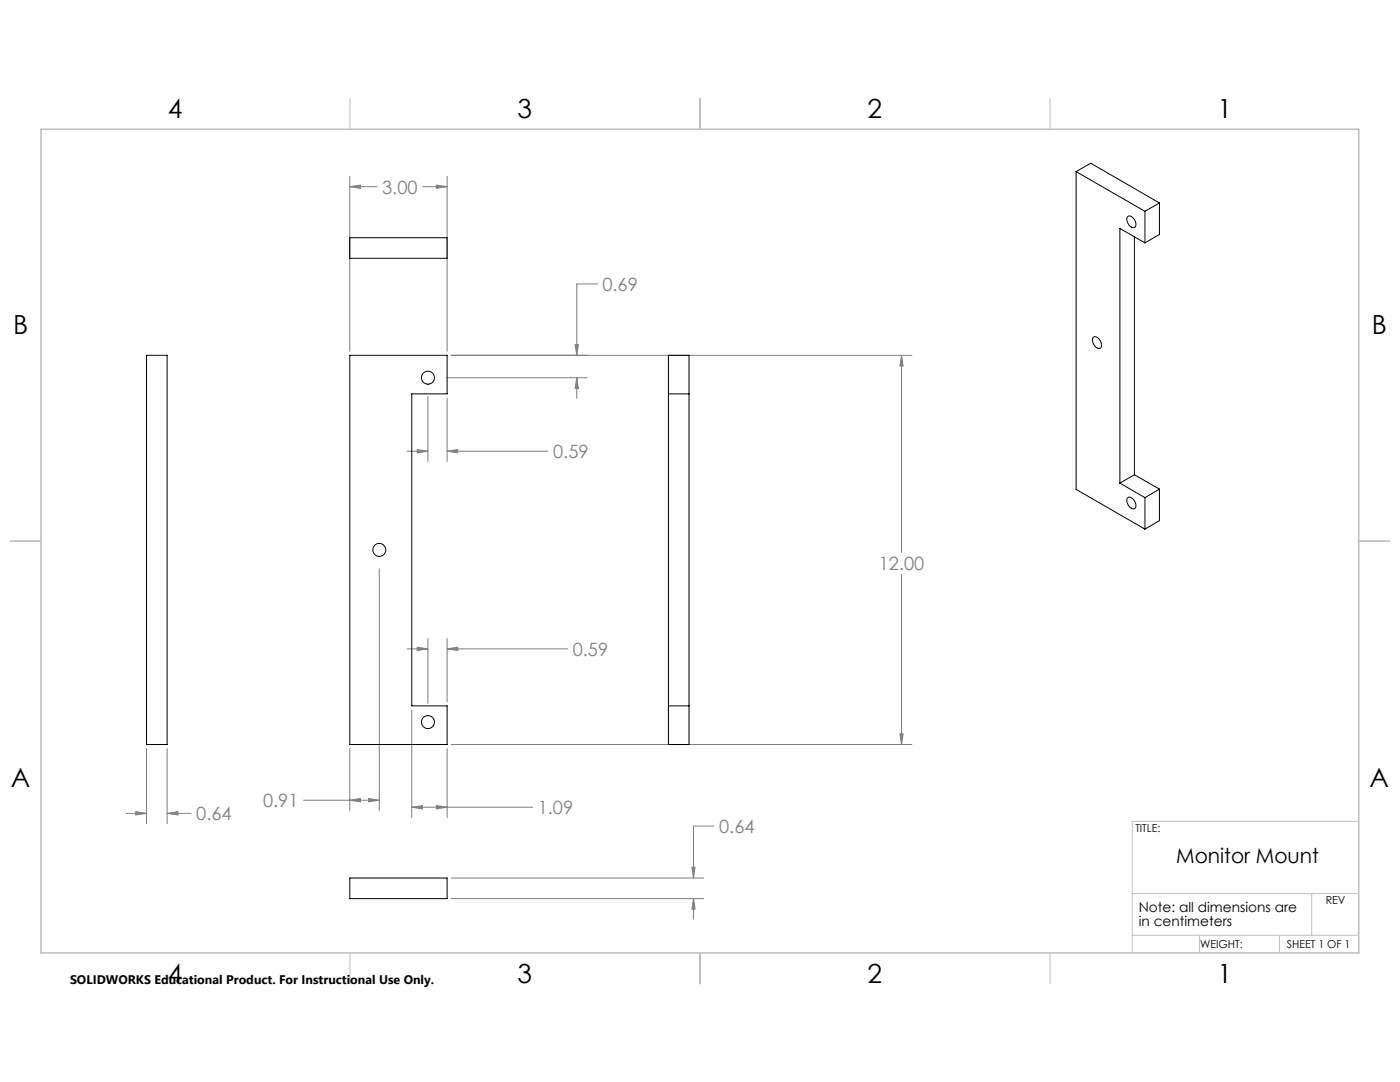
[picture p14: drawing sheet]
<svg xmlns="http://www.w3.org/2000/svg" width="279mm" height="216mm" viewBox="0 0 279 216" stroke-linecap="round" stroke-linejoin="round" font-family="sans-serif">
<defs><g id="words">
<g font-size="5.3">
<text x="33.5" y="23.6">4</text>
<text x="103.3" y="23.6">3</text>
<text x="173.2" y="23.6">2</text>
<text x="243" y="23.6">1</text>
<text x="2.6" y="66.7">B</text>
<text x="273.8" y="66.7">B</text>
<text x="2.2" y="157.1">A</text>
<text x="273.3" y="157.1">A</text>
<text x="33.5" y="196.2">4</text>
<text x="103.3" y="196.2">3</text>
<text x="173.2" y="196.2">2</text>
<text x="243" y="196.2">1</text>
</g>
<text font-size="4.1" x="234.7" y="172.3">Monitor Mount</text>
<g font-size="3.7" fill="#808080">
<text x="76.3" y="38.6">3.00</text>
<text x="120.2" y="58">0.69</text>
<text x="110.4" y="91.4">0.59</text>
<text x="175.4" y="113.8">12.00</text>
<text x="114.3" y="130.8">0.59</text>
<text x="52.5" y="161">0.91</text>
<text x="39.2" y="163.7">0.64</text>
<text x="107.3" y="162.4">1.09</text>
<text x="143.5" y="166.2">0.64</text>
</g>
<g font-size="2.7">
<text x="227.3" y="182">Note: all dimensions are</text>
<text x="227.3" y="184.7">in centimeters</text>
</g>
<text font-size="2.5" x="14" y="196.3">SOLIDWORKS Educational Product. For Instructional Use Only.</text>
<g font-size="2.2">
<text x="226.6" y="166.1">TITLE:</text>
<text x="264.6" y="180.4">REV</text>
<text x="239.5" y="189.2">WEIGHT:</text>
<text x="256.8" y="189.1">SHEET 1 OF 1</text>
</g>
</g></defs>
<g fill="none" stroke="#808080" stroke-width=".2">
<path d="M69.8 35.2v34.9M69.8 37.3h5.5M69.8 37.3l2.2-.4v.7zM84.3 37.3h4.9M87.1 36.9l2.1 .4-2.1 .3zM89.2 35.2v34.9M119.2 56.7h-4.1v14.2M85.4 79.1v13M89.2 75.4h28M89.2 79.4v12.7M90.1 70.9h91.9M114.8 68.8h.6l-.3 2.1z"/>
<path d="M115.1 75.4v4.1M115.1 75.4l.3 2.1h-.6zM179.9 70.9v39.3M179.9 70.9l.3 2.1h-.6zM81.3 90h4.1M83.3 89.7l2.1 .3-2.1 .4zM89.2 90h20.2M89.2 90l2.2-.3v.7zM75.7 113.5v48.2M179.9 114.6v34M81.3 129.5h4.1M83.3 129.1l2.1 .4-2.1 .3z"/>
<path d="M85.4 127.4v12.9M89.2 127.4v12.6M89.2 129.5h24.1M89.2 129.5l2.2-.4v.7zM29.2 149.4v15M33.3 149.4v15M60.6 159.7h15.1M69.8 149.4v12.3M69.8 159.7l2.2-.4v.7zM73.6 159.3l2.1 .4-2.1 .3zM82.2 141.7v21.4M89.2 149.4v13.7"/>
<path d="M90.1 148.6h91.9M179.6 146.4h.6l-.3 2.2zM25.1 162.3h4.1M27.1 162l2.1 .3-2.1 .3zM33.3 162.3h4.8M33.3 162.3l2.2-.3v.6zM82.2 161.1h24.1M82.2 161.1l2.1-.4v.7zM87.1 160.7l2.1 .4-2.1 .3zM90.1 175.2h50.4M90.1 179.3h50.4M138.1 173.1h.6l-.3 2.1z"/>
<path d="M138.4 179.3v4.1M138.4 179.3l.3 2.1h-.6zM142.5 164.8h-4.1v10.4"/>
</g>
<g fill="none" stroke="#c0c0c0" stroke-width=".2">
<path d="M69.8 19.6v6.2M139.7 19.6v6.2M209.5 19.6v6.2M2 108h6.2M271.2 108h6.1M226 178.3h45.2M261.8 178.3v8.3M271.2 163.9h-45.2v26.2M69.8 190.1v6.2M139.7 190.1v6.2M209.5 190.1v6.2M226 186.6h45.2"/>
<path d="M239.4 186.6v3.5M255.3 186.6v3.5"/>
</g>
<path d="M8.2 25.8h263v164.3h-263z" fill="none" stroke="#c0c0c0" stroke-width=".32"/>
<path d="M179.9 70.9l.3 2.1h-.6zM179.6 146.4h.6l-.3 2.2zM69.8 37.3l2.2-.4v.7zM87.1 36.9l2.1 .4-2.1 .3zM83.3 89.7l2.1 .3-2.1 .4zM89.2 90l2.2-.3v.7zM73.6 159.3l2.1 .4-2.1 .3zM69.8 159.7l2.2-.4v.7zM83.3 129.1l2.1 .4-2.1 .3zM89.2 129.5l2.2-.4v.7zM115.1 75.4l.3 2.1h-.6zM114.8 68.8h.6l-.3 2.1zM82.2 161.1l2.1-.4v.7zM87.1 160.7l2.1 .4-2.1 .3zM27.1 162l2.1 .3-2.1 .3zM33.3 162.3l2.2-.3v.6zM138.1 173.1h.6l-.3 2.1zM138.4 179.3l.3 2.1h-.6z" fill="#808080"/>
<g fill="none" stroke="#000" stroke-width=".2">
<path d="M214.8 34.2v63.5l13.7 7.9M214.8 34.2l13.7 8M214.8 34.2l2.9-1.6 13.7 7.9M69.8 47.4h19.4v4.1h-19.4zM225 43.3a1.1 1.1 0 0 1 1.6 .9 .71 .71 0 0 1 .1 .8 .71 .71 0 0 1-.7 .4 1.76 1.76 0 0 1-1-2.1zM226.4 47.3v47.4M228.5 42.2v6.3M228.5 48.5l-5-2.9v50.8M231.4 40.5l-2.9 1.7M231.4 40.5v6.3l-2.9 1.7M29.2 70.9h4.1v77.7h-4.1zM69.8 70.9h19.4v7.7h-7v62.2h7v7.8h-19.4z"/>
<path d="M133.4 78.6h4.1M133.4 70.9h4.1v77.7h-4.1zM218.1 67.4a.85 .85 0 0 1 1.4 .4 1.1 1.1 0 0 1 0 1.7 1.63 1.63 0 0 1-1.4-2.1zM223.5 96.4l5 2.9M225 99.4a1.1 1.1 0 0 1 1.6 .9 .71 .71 0 0 1 .1 .8 .71 .71 0 0 1-.7 .4 1.76 1.76 0 0 1-1-2.1zM226.4 94.7l-2.9 1.7M226.4 94.7l5 2.9M228.5 99.3v6.3M231.4 97.6v6.3l-2.9 1.7M231.4 97.6l-2.9 1.7M133.4 140.8h4.1M69.8 175.2h19.4v4.1h-19.4z"/>
<circle cx="85.4" cy="75.4" r="1.3"/>
<circle cx="75.7" cy="109.7" r="1.29"/>
<circle cx="85.4" cy="144.1" r="1.3"/>
</g>
<use href="#words"/>
</svg>
